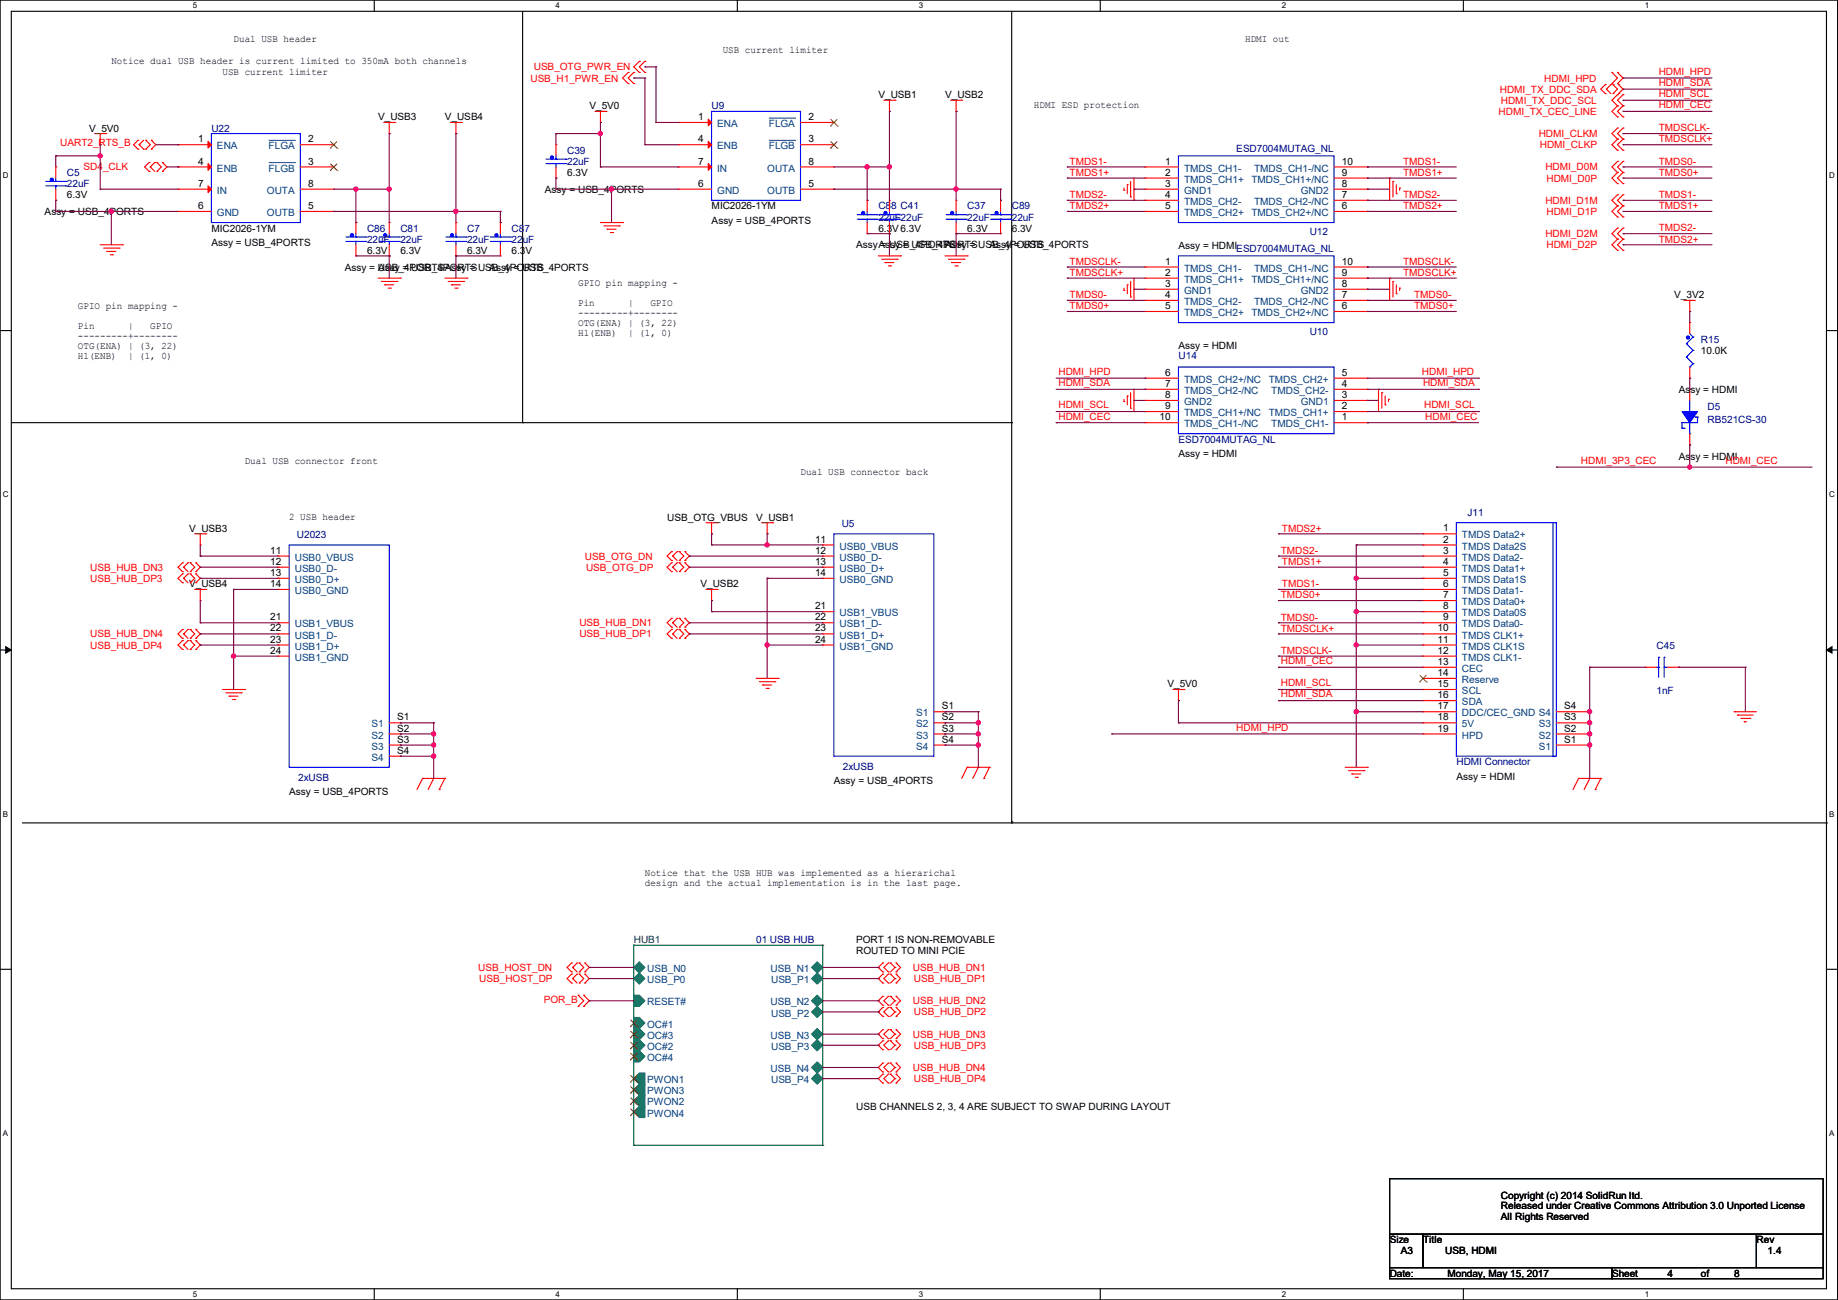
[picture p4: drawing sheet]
<svg xmlns="http://www.w3.org/2000/svg" width="420mm" height="297mm" viewBox="0 0 420 297" stroke-linecap="round" stroke-linejoin="round" font-family="sans-serif">
<defs><g id="words">
<g font-size="2.3">
<text x="53.4" y="9.5">Dual USB header</text>
<text x="284.5" y="9.5">HDMI out</text>
<text x="25.4" y="14.6">Notice dual USB header is current limited to 350mA both channels</text>
<text x="50.8" y="17.1">USB current limiter</text>
<text x="165.1" y="12.1">USB current limiter</text>
<text x="200.7" y="22.4">V_USB1</text>
<text x="216" y="22.4">V_USB2</text>
<text x="86.4" y="27.5">V_USB3</text>
<text x="101.6" y="27.5">V_USB4</text>
<text x="134.7" y="25">V_5V0</text>
<text x="159.6" y="27.4">1</text>
<text x="184.7" y="27.4">2</text>
<text x="236.3" y="24.8">HDMI ESD protection</text>
<text x="20.4" y="30.1">V_5V0</text>
<text x="45.3" y="32.5">1</text>
<text x="70.4" y="32.5">2</text>
<text x="159.6" y="32.5">4</text>
<text x="184.7" y="32.5">3</text>
<text x="45.3" y="37.6">4</text>
<text x="70.4" y="37.6">3</text>
<text x="129.6" y="40.2">6.3V</text>
<text x="159.6" y="37.6">7</text>
<text x="184.7" y="37.6">8</text>
<text x="266.3" y="37.6">1</text>
<text x="266.3" y="40.1">2</text>
<text x="306.6" y="40.1">9</text>
<text x="306.6" y="37.6">10</text>
<text x="15.3" y="45.3">6.3V</text>
<text x="45.3" y="47.8">6</text>
<text x="45.3" y="42.7">7</text>
<text x="70.4" y="47.8">5</text>
<text x="70.4" y="42.7">8</text>
<text x="124.5" y="44">Assy = USB_4PORTS</text>
<text x="159.6" y="42.7">6</text>
<text x="162.6" y="47.8">MIC2026-1YM</text>
<text x="184.7" y="42.7">5</text>
<text x="266.3" y="42.7">3</text>
<text x="266.3" y="45.2">4</text>
<text x="266.3" y="47.8">5</text>
<text x="306.6" y="47.8">6</text>
<text x="306.6" y="45.2">7</text>
<text x="306.6" y="42.7">8</text>
<text x="10.2" y="49.1">Assy = USB_4PORTS</text>
<text x="48.3" y="52.9">MIC2026-1YM</text>
<text x="162.6" y="51.1">Assy = USB_4PORTS</text>
<text x="200.7" y="52.9">6.3V6.3V</text>
<text x="221" y="52.9">6.3V</text>
<text x="231.2" y="52.9">6.3V</text>
<text x="48.3" y="56.2">Assy = USB_4PORTS</text>
<text x="83.9" y="58">6.3V</text>
<text x="91.5" y="58">6.3V</text>
<text x="106.7" y="58">6.3V</text>
<text x="116.9" y="58">6.3V</text>
<text x="195.6" y="56.7">Assy = USB_4PORTS</text>
<text x="200.7" y="56.7">Assy = USB_4PORTS</text>
<text x="216" y="56.7">Assy = USB_4PORTS</text>
<text x="226.1" y="56.7">Assy = USB_4PORTS</text>
<text x="269.3" y="57">Assy = HDMIESD7004MUTAG_NL</text>
<text x="78.8" y="61.8">Assy = USB_4PORTSAssy = USB_4PORTS</text>
<text x="86.4" y="61.8">Assy = USB_4PORTS</text>
<text x="111.8" y="61.8">Assy = USB_4PORTS</text>
<text x="132.1" y="65.4">GPIO pin mapping -</text>
<text x="266.3" y="60.5">1</text>
<text x="266.3" y="63">2</text>
<text x="266.3" y="65.5">3</text>
<text x="306.6" y="65.5">8</text>
<text x="306.6" y="63">9</text>
<text x="306.6" y="60.5">10</text>
<text x="17.8" y="70.5">GPIO pin mapping -</text>
<text x="132.1" y="70">Pin</text>
<text x="143.5" y="70">|</text>
<text x="148.6" y="70">GPIO</text>
<text x="266.3" y="68.1">4</text>
<text x="266.3" y="70.6">5</text>
<text x="306.6" y="70.6">6</text>
<text x="306.6" y="68.1">7</text>
<text x="382.6" y="68.2">V_3V2</text>
<text x="17.8" y="75.1">Pin</text>
<text x="17.8" y="77.3">---------+--------</text>
<text x="29.2" y="75.1">|</text>
<text x="34.3" y="75.1">GPIO</text>
<text x="132.1" y="72.3">---------+--------</text>
<text x="132.1" y="74.5">OTG(ENA) | (3, 22)</text>
<text x="132.1" y="76.8">H1(ENB)</text>
<text x="143.5" y="76.8">| (1, 0)</text>
<text x="17.8" y="79.6">OTG(ENA) | (3, 22)</text>
<text x="17.8" y="81.9">H1(ENB)</text>
<text x="29.2" y="81.9">| (1, 0)</text>
<text x="269.3" y="79.8">Assy = HDMI</text>
<text x="388.7" y="80.9">10.0K</text>
<text x="266.3" y="85.9">6</text>
<text x="266.3" y="88.4">7</text>
<text x="306.6" y="88.4">4</text>
<text x="306.6" y="85.9">5</text>
<text x="383.6" y="89.7">Assy = HDMI</text>
<text x="266.3" y="90.9">8</text>
<text x="266.3" y="93.5">9</text>
<text x="306.6" y="93.5">2</text>
<text x="306.6" y="90.9">3</text>
<text x="265" y="96">10</text>
<text x="306.6" y="96">1</text>
<text x="55.9" y="106">Dual USB connector front</text>
<text x="269.3" y="104.5">Assy = HDMI</text>
<text x="383.6" y="105">Assy = HDMI</text>
<text x="182.9" y="108.6">Dual USB connector back</text>
<text x="66.1" y="118.7">2 USB header</text>
<text x="152.5" y="119">USB_OTG_VBUS</text>
<text x="172.8" y="119">V_USB1</text>
<text x="43.2" y="121.5">V_USB3</text>
<text x="186.2" y="124">11</text>
<text x="329.8" y="121.4">1</text>
<text x="329.8" y="124">2</text>
<text x="61.8" y="126.5">11</text>
<text x="61.8" y="129">12</text>
<text x="61.8" y="131.6">13</text>
<text x="186.2" y="126.5">12</text>
<text x="186.2" y="129">13</text>
<text x="186.2" y="131.6">14</text>
<text x="329.8" y="126.5">3</text>
<text x="329.8" y="129">4</text>
<text x="329.8" y="131.6">5</text>
<text x="43.2" y="134.2">V_USB4</text>
<text x="61.8" y="134.1">14</text>
<text x="160.1" y="134.2">V_USB2</text>
<text x="329.8" y="134.1">6</text>
<text x="329.8" y="136.7">7</text>
<text x="61.8" y="141.7">21</text>
<text x="186.2" y="139.2">21</text>
<text x="186.2" y="141.7">22</text>
<text x="329.8" y="141.7">9</text>
<text x="329.8" y="139.2">8</text>
<text x="61.8" y="144.3">22</text>
<text x="61.8" y="146.8">23</text>
<text x="61.8" y="149.4">24</text>
<text x="186.2" y="144.3">23</text>
<text x="186.2" y="146.8">24</text>
<text x="328.5" y="149.4">12</text>
<text x="328.5" y="146.8">11</text>
<text x="328.5" y="144.3">10</text>
<text x="328.5" y="154.4">14</text>
<text x="328.5" y="151.9">13</text>
<text x="266.8" y="157.1">V_5V0</text>
<text x="328.5" y="159.5">16</text>
<text x="328.5" y="157">15</text>
<text x="90.7" y="164.6">S1</text>
<text x="90.7" y="167.1">S2</text>
<text x="215.2" y="162.1">S1</text>
<text x="215.2" y="164.6">S2</text>
<text x="215.2" y="167.1">S3</text>
<text x="328.5" y="167.1">19</text>
<text x="328.5" y="164.6">18</text>
<text x="328.5" y="162.1">17</text>
<text x="357.4" y="167.1">S2</text>
<text x="357.4" y="164.6">S3</text>
<text x="357.4" y="162.1">S4</text>
<text x="90.7" y="169.7">S3</text>
<text x="90.7" y="172.2">S4</text>
<text x="215.2" y="169.7">S4</text>
<text x="357.4" y="169.7">S1</text>
<text x="190.6" y="179.2">Assy = USB_4PORTS</text>
<text x="332.8" y="178.1">Assy = HDMI</text>
<text x="66.1" y="181.7">Assy = USB_4PORTS</text>
<text x="147.4" y="200">Notice that the USB HUB was implemented as a hierarichal</text>
<text x="147.4" y="202.3">design and the actual implementation is in the last page.</text>
<text x="195.6" y="215.5">PORT 1 IS NON-REMOVABLE</text>
<text x="195.6" y="217.8">ROUTED TO MINI PCIE</text>
<text x="195.6" y="253.6">USB CHANNELS 2, 3, 4 ARE SUBJECT TO SWAP DURING LAYOUT</text>
<text x="343" y="273.9">Copyright (c) 2014 SolidRun ltd.</text>
<text x="343" y="276.3">Released under Creative Commons Attribution 3.0 Unported License</text>
<text x="343" y="278.6">All Rights Reserved</text>
<text x="317.6" y="284.1">Size</text>
<text x="320.1" y="286.6">A3</text>
<text x="325.2" y="284.1">Title</text>
<text x="330.3" y="286.6">USB, HDMI</text>
<text x="401.4" y="284.1">Rev</text>
<text x="403.9" y="286.6">1.4</text>
<text x="317.6" y="291.7">Date:</text>
<text x="330.8" y="291.7">Monday, May 15, 2017</text>
<text x="368.4" y="291.7">Sheet</text>
<text x="381.1" y="291.7">4</text>
<text x="388.7" y="291.7">of</text>
<text x="396.3" y="291.7">8</text>
</g>
<g font-size="2.3" fill="#f00">
<text x="122" y="16.1">USB_OTG_PWR_EN</text>
<text x="379" y="17.1">HDMI_HPD</text>
<text x="121.2" y="18.6">USB_H1_PWR_EN</text>
<text x="342.7" y="21.2">HDMI_TX_DDC_SDA</text>
<text x="343" y="23.7">HDMI_TX_DDC_SCL</text>
<text x="352.9" y="18.6">HDMI_HPD</text>
<text x="379" y="19.6">HDMI_SDA</text>
<text x="379" y="22.2">HDMI_SCL</text>
<text x="342.5" y="26.2">HDMI_TX_CEC_LINE</text>
<text x="379" y="24.7">HDMI_CEC</text>
<text x="13.8" y="33.4">UART2_RTS_B</text>
<text x="351.6" y="31.3">HDMI_CLKM</text>
<text x="351.9" y="33.9">HDMI_CLKP</text>
<text x="379" y="30">TMDSCLK-</text>
<text x="379" y="32.6">TMDSCLK+</text>
<text x="19.1" y="38.9">SD4_CLK</text>
<text x="244.4" y="37.6">TMDS1-</text>
<text x="244.4" y="40.2">TMDS1+</text>
<text x="320.6" y="37.6">TMDS1-</text>
<text x="320.6" y="40.2">TMDS1+</text>
<text x="353.1" y="38.9">HDMI_D0M</text>
<text x="353.4" y="41.5">HDMI_D0P</text>
<text x="379" y="37.6">TMDS0-</text>
<text x="379" y="40.2">TMDS0+</text>
<text x="244.4" y="45.3">TMDS2-</text>
<text x="244.4" y="47.8">TMDS2+</text>
<text x="320.6" y="45.3">TMDS2-</text>
<text x="320.6" y="47.8">TMDS2+</text>
<text x="353.1" y="46.6">HDMI_D1M</text>
<text x="379" y="45.3">TMDS1-</text>
<text x="379" y="47.8">TMDS1+</text>
<text x="353.4" y="49.1">HDMI_D1P</text>
<text x="379" y="52.9">TMDS2-</text>
<text x="353.1" y="54.2">HDMI_D2M</text>
<text x="353.4" y="56.7">HDMI_D2P</text>
<text x="379" y="55.4">TMDS2+</text>
<text x="244.4" y="60.5">TMDSCLK-</text>
<text x="244.4" y="63">TMDSCLK+</text>
<text x="320.6" y="60.5">TMDSCLK-</text>
<text x="320.6" y="63">TMDSCLK+</text>
<text x="244.4" y="68.1">TMDS0-</text>
<text x="244.4" y="70.7">TMDS0+</text>
<text x="323.2" y="70.7">TMDS0+</text>
<text x="323.2" y="68.1">TMDS0-</text>
<text x="241.9" y="88.2">HDMI_SDA</text>
<text x="241.9" y="85.7">HDMI_HPD</text>
<text x="324.9" y="85.7">HDMI_HPD</text>
<text x="325.2" y="88.2">HDMI_SDA</text>
<text x="241.9" y="95.8">HDMI_CEC</text>
<text x="241.9" y="93.3">HDMI_SCL</text>
<text x="325.4" y="93.3">HDMI_SCL</text>
<text x="325.7" y="95.8">HDMI_CEC</text>
<text x="361.3" y="106">HDMI_3P3_CEC</text>
<text x="394.3" y="106">HDMI_CEC</text>
<text x="292.9" y="121.5">TMDS2+</text>
<text x="20.6" y="130.4">USB_HUB_DN3</text>
<text x="133.7" y="127.8">USB_OTG_DN</text>
<text x="133.9" y="130.4">USB_OTG_DP</text>
<text x="292.7" y="126.5">TMDS2-</text>
<text x="292.9" y="129.1">TMDS1+</text>
<text x="20.6" y="132.9">USB_HUB_DP3</text>
<text x="292.7" y="136.7">TMDS0+</text>
<text x="292.9" y="134.2">TMDS1-</text>
<text x="132.4" y="143.1">USB_HUB_DN1</text>
<text x="292.7" y="141.8">TMDS0-</text>
<text x="20.6" y="145.6">USB_HUB_DN4</text>
<text x="20.6" y="148.2">USB_HUB_DP4</text>
<text x="132.4" y="145.6">USB_HUB_DP1</text>
<text x="292.7" y="144.3">TMDSCLK+</text>
<text x="292.7" y="149.4">TMDSCLK-</text>
<text x="292.7" y="151.7">HDMI_CEC</text>
<text x="292.7" y="156.8">HDMI_SCL</text>
<text x="292.7" y="159.3">HDMI_SDA</text>
<text x="282.5" y="167">HDMI_HPD</text>
<text x="109.3" y="221.8">USB_HOST_DN</text>
<text x="208.6" y="221.8">USB_HUB_DN1</text>
<text x="109.5" y="224.4">USB_HOST_DP</text>
<text x="208.8" y="224.4">USB_HUB_DP1</text>
<text x="124.3" y="229.2">POR_B</text>
<text x="208.6" y="229.4">USB_HUB_DN2</text>
<text x="208.8" y="232">USB_HUB_DP2</text>
<text x="208.6" y="237.1">USB_HUB_DN3</text>
<text x="208.8" y="239.6">USB_HUB_DP3</text>
<text x="208.6" y="244.7">USB_HUB_DN4</text>
<text x="208.8" y="247.2">USB_HUB_DP4</text>
</g>
<g font-size="2.3" fill="#000080">
<text x="162.6" y="25">U9</text>
<text x="48.3" y="30.1">U22</text>
<text x="129.6" y="35.1">C39</text>
<text x="282.5" y="34.6">ESD7004MUTAG_NL</text>
<text x="15.3" y="40.2">C5</text>
<text x="129.6" y="37.7">22uF</text>
<text x="15.3" y="42.8">22uF</text>
<text x="200.7" y="47.8">C88 C41</text>
<text x="221" y="47.8">C37</text>
<text x="231.2" y="47.8">C89</text>
<text x="83.9" y="52.9">C86</text>
<text x="91.5" y="52.9">C81</text>
<text x="106.7" y="52.9">C7</text>
<text x="116.9" y="52.9">C87</text>
<text x="200.7" y="50.4">22uF22uF</text>
<text x="221" y="50.4">22uF</text>
<text x="231.2" y="50.4">22uF</text>
<text x="299.3" y="53.7">U12</text>
<text x="83.9" y="55.5">22uF</text>
<text x="91.5" y="55.5">22uF</text>
<text x="106.7" y="55.5">22uF</text>
<text x="116.9" y="55.5">22uF</text>
<text x="299.3" y="76.5">U10</text>
<text x="269.3" y="82.1">U14</text>
<text x="388.7" y="78.3">R15</text>
<text x="390.2" y="93.6">D5</text>
<text x="269.3" y="101.2">ESD7004MUTAG_NL</text>
<text x="390.2" y="96.6">RB521CS-30</text>
<text x="335.3" y="117.9">J11</text>
<text x="67.9" y="123">U2023</text>
<text x="192.3" y="120.5">U5</text>
<text x="378.5" y="148.2">C45</text>
<text x="378.5" y="158.6">1nF</text>
<text x="68.1" y="178.4">2xUSB</text>
<text x="192.6" y="175.9">2xUSB</text>
<text x="332.8" y="174.8">HDMI Connector</text>
<text x="172.8" y="215.5">01 USB HUB</text>
</g>
<g font-size="2.3" fill="#004080">
<text x="163.9" y="29">ENA</text>
<text x="175.7" y="29">FLGA</text>
<text x="49.6" y="34.1">ENA</text>
<text x="61.4" y="34.1">FLGA</text>
<text x="163.9" y="34.1">ENB</text>
<text x="175.7" y="34.1">FLGB</text>
<text x="49.6" y="39.2">ENB</text>
<text x="61.4" y="39.2">FLGB</text>
<text x="163.9" y="39.2">IN</text>
<text x="175.3" y="39.2">OUTA</text>
<text x="270.6" y="39.2">TMDS_CH1-</text>
<text x="270.6" y="41.7">TMDS_CH1+</text>
<text x="286" y="41.7">TMDS_CH1+/NC</text>
<text x="286.6" y="39.2">TMDS_CH1-/NC</text>
<text x="49.6" y="44.3">IN</text>
<text x="61" y="44.3">OUTA</text>
<text x="163.9" y="44.3">GND</text>
<text x="175.3" y="44.3">OUTB</text>
<text x="270.6" y="44.3">GND1</text>
<text x="270.6" y="46.8">TMDS_CH2-</text>
<text x="286.6" y="46.8">TMDS_CH2-/NC</text>
<text x="297.2" y="44.3">GND2</text>
<text x="49.6" y="49.4">GND</text>
<text x="61" y="49.4">OUTB</text>
<text x="270.6" y="49.4">TMDS_CH2+</text>
<text x="286" y="49.4">TMDS_CH2+/NC</text>
<text x="270.6" y="62.1">TMDS_CH1-</text>
<text x="270.6" y="64.6">TMDS_CH1+</text>
<text x="286" y="64.6">TMDS_CH1+/NC</text>
<text x="286.6" y="62.1">TMDS_CH1-/NC</text>
<text x="270.6" y="67.1">GND1</text>
<text x="270.6" y="69.7">TMDS_CH2-</text>
<text x="286.6" y="69.7">TMDS_CH2-/NC</text>
<text x="297.2" y="67.1">GND2</text>
<text x="270.6" y="72.2">TMDS_CH2+</text>
<text x="286" y="72.2">TMDS_CH2+/NC</text>
<text x="270.6" y="87.5">TMDS_CH2+/NC</text>
<text x="289.9" y="87.5">TMDS_CH2+</text>
<text x="270.6" y="90">TMDS_CH2-/NC</text>
<text x="270.6" y="92.5">GND2</text>
<text x="270.6" y="95.1">TMDS_CH1+/NC</text>
<text x="289.9" y="95.1">TMDS_CH1+</text>
<text x="290.5" y="90">TMDS_CH2-</text>
<text x="297.2" y="92.5">GND1</text>
<text x="270.6" y="97.6">TMDS_CH1-/NC</text>
<text x="290.5" y="97.6">TMDS_CH1-</text>
<text x="191.8" y="125.6">USB0_VBUS</text>
<text x="334.1" y="123">TMDS Data2+</text>
<text x="334.1" y="125.6">TMDS Data2S</text>
<text x="67.4" y="128.1">USB0_VBUS</text>
<text x="67.4" y="130.6">USB0_D-</text>
<text x="191.8" y="128.1">USB0_D-</text>
<text x="191.8" y="130.6">USB0_D+</text>
<text x="334.1" y="128.1">TMDS Data2-</text>
<text x="334.1" y="130.6">TMDS Data1+</text>
<text x="67.4" y="133.2">USB0_D+</text>
<text x="67.4" y="135.7">USB0_GND</text>
<text x="191.8" y="133.2">USB0_GND</text>
<text x="334.1" y="133.2">TMDS Data1S</text>
<text x="334.1" y="135.7">TMDS Data1-</text>
<text x="67.4" y="143.3">USB1_VBUS</text>
<text x="191.8" y="140.8">USB1_VBUS</text>
<text x="191.8" y="143.3">USB1_D-</text>
<text x="334.1" y="138.3">TMDS Data0+</text>
<text x="334.1" y="143.3">TMDS Data0-</text>
<text x="334.1" y="140.8">TMDS Data0S</text>
<text x="67.4" y="145.9">USB1_D-</text>
<text x="67.4" y="148.4">USB1_D+</text>
<text x="191.8" y="145.9">USB1_D+</text>
<text x="191.8" y="148.4">USB1_GND</text>
<text x="334.1" y="148.4">TMDS CLK1S</text>
<text x="334.1" y="145.9">TMDS CLK1+</text>
<text x="67.4" y="151">USB1_GND</text>
<text x="334.1" y="153.5">CEC</text>
<text x="334.1" y="151">TMDS CLK1-</text>
<text x="334.1" y="161.1">SDA</text>
<text x="334.1" y="158.6">SCL</text>
<text x="334.1" y="156">Reserve</text>
<text x="84.9" y="166.2">S1</text>
<text x="209.4" y="163.7">S1</text>
<text x="209.4" y="166.2">S2</text>
<text x="334.1" y="166.2">5V</text>
<text x="334.1" y="163.7">DDC/CEC_GND S4</text>
<text x="351.6" y="166.2">S3</text>
<text x="84.9" y="168.7">S2</text>
<text x="84.9" y="171.3">S3</text>
<text x="84.9" y="173.8">S4</text>
<text x="209.4" y="168.7">S3</text>
<text x="209.4" y="171.3">S4</text>
<text x="334.1" y="168.7">HPD</text>
<text x="351.6" y="168.7">S2</text>
<text x="351.6" y="171.3">S1</text>
<text x="147.9" y="222.1">USB_N0</text>
<text x="147.9" y="224.6">USB_P0</text>
<text x="176.1" y="222.1">USB_N1</text>
<text x="176.2" y="224.6">USB_P1</text>
<text x="147.9" y="229.7">RESET#</text>
<text x="176.1" y="229.7">USB_N2</text>
<text x="176.2" y="232.2">USB_P2</text>
<text x="147.9" y="234.8">OC#1</text>
<text x="147.9" y="237.3">OC#3</text>
<text x="147.9" y="239.9">OC#2</text>
<text x="176.1" y="237.3">USB_N3</text>
<text x="176.2" y="239.9">USB_P3</text>
<text x="147.9" y="242.4">OC#4</text>
<text x="176.1" y="244.9">USB_N4</text>
<text x="147.9" y="250">PWON3</text>
<text x="147.9" y="247.5">PWON1</text>
<text x="176.2" y="247.5">USB_P4</text>
<text x="147.9" y="255.1">PWON4</text>
<text x="147.9" y="252.6">PWON2</text>
</g>
<text font-size="2.3" fill="#004040" x="144.8" y="215.5">HUB1</text>
<g font-size="1.8">
<text x="44" y="1.9">5</text>
<text x="127" y="1.9">4</text>
<text x="209.9" y="1.9">3</text>
<text x="292.9" y="1.9">2</text>
<text x="375.8" y="1.9">1</text>
<text x=".7" y="40.6">D</text>
<text x="418" y="40.6">D</text>
<text x=".7" y="113.6">C</text>
<text x="418" y="113.6">C</text>
<text x=".7" y="186.6">B</text>
<text x="418" y="186.6">B</text>
<text x=".7" y="259.5">A</text>
<text x="418" y="259.5">A</text>
<text x="44" y="296.3">5</text>
<text x="127" y="296.3">4</text>
<text x="209.9" y="296.3">3</text>
<text x="292.9" y="296.3">2</text>
<text x="375.8" y="296.3">1</text>
</g>
</g></defs>
<path d="M0 0h419.9v297h-419.9zM2.6 2.6h414.8v291.8h-414.8z" fill="none" stroke="#000" stroke-width=".25"/>
<g fill="#fff">
<path d="M44 .3h1v2h-1z"/>
<path d="M44 294.7h1v2h-1z"/>
</g>
<path d="M85.5 0v2.6M85.5 294.4v2.6" fill="none" stroke="#000" stroke-width=".25"/>
<g fill="#fff">
<path d="M127 .3h.9v2h-.9z"/>
<path d="M127 294.7h.9v2h-.9z"/>
</g>
<path d="M168.5 0v2.6M168.5 294.4v2.6" fill="none" stroke="#000" stroke-width=".25"/>
<g fill="#fff">
<path d="M209.9 .3h1v2h-1z"/>
<path d="M209.9 294.7h1v2h-1z"/>
</g>
<path d="M251.4 0v2.6M251.4 294.4v2.6" fill="none" stroke="#000" stroke-width=".25"/>
<g fill="#fff">
<path d="M292.9 .3h.9v2h-.9z"/>
<path d="M292.9 294.7h.9v2h-.9z"/>
</g>
<path d="M334.4 0v2.6M334.4 294.4v2.6" fill="none" stroke="#000" stroke-width=".25"/>
<g fill="#fff">
<path d="M375.8 .3h1v2h-1z"/>
<path d="M375.8 294.7h1v2h-1z"/>
<path d="M.7 39h1.2v2h-1.2z"/>
<path d="M418 39h1.3v2h-1.3z"/>
<path d="M.7 112h1.2v2h-1.2z"/>
<path d="M418 112h1.3v2h-1.3z"/>
</g>
<path d="M0 75.5h2.6M417.4 75.5h2.5" fill="none" stroke="#000" stroke-width=".25"/>
<g fill="#fff">
<path d="M.7 185h1.2v1.9h-1.2z"/>
<path d="M418 185h1.2v1.9h-1.2z"/>
</g>
<path d="M0 148.5h2.6M417.4 148.5h2.5" fill="none" stroke="#000" stroke-width=".25"/>
<path d="M1.3 147.7l1.3 .8-1.3 .7zM417.4 148.5l1.2-.8v1.5z" fill="#000" stroke="#000" stroke-width=".23"/>
<g fill="#fff">
<path d="M.7 257.9h1.2v2h-1.2z"/>
<path d="M418 257.9h1.2v2h-1.2z"/>
</g>
<g fill="none" stroke="#000" stroke-width=".25">
<path d="M119.4 2.6v94M231.2 2.6v185.1M2.6 96.6h228.6M119.4 96.6h.1M231.2 96.6h.1M5.1 188h412.3M231.2 187.7h.1M231.2 188h.1M417.4 188h.1M0 221.4h2.6M417.4 221.4h2.5M317.5 269.3h99.1v12.7h-99.1z"/>
<path d="M317.5 282h7.7v7.6h-7.7zM317.5 289.6h50.8v2.5h-50.8zM325.2 282h76.2v7.6h-76.2zM368.3 289.6h48.3v2.5h-48.3zM401.4 282h15.2v7.6h-15.2z"/>
</g>
<g fill="none" stroke="#f00" stroke-width=".25">
<path d="M143.6 16.6h.1M143.6 19.1h.1M143.6 16.6l-1.3 1.2 1.3 1.3M144.8 16.6h.1M144.8 19.1h.1M144.8 16.6l-1.2 1.2 1.2 1.3M146.1 14h.1M146.1 16.6h.1M146.1 14l-1.3 1.3 1.3 1.3M147.4 14h.1M147.4 16.6h.1M147.4 14l-1.3 1.3 1.3 1.3"/>
<path d="M366.8 19.3h.1M366.8 19.3l-1 1.1 1 1M368.1 19.3h.1M368.1 19.3l-1 1.1M368.3 19.1h.1M368.3 16.6h.1M368.3 16.6l1.3 1.2-1.3 1.3M368.6 19.3h.1M368.6 19.3l1 1.1-1 1M369.6 16.6h.1M369.6 19.1h.1M369.6 16.6l1.3 1.2-1.3 1.3"/>
<path d="M369.9 19.3h.1M369.9 19.3l1 1.1-1 1M12.7 38.1h.1M12.7 38.1v2.6M21.6 30.5h2.6M22.9 33.1h.1M22.9 30.5v2.6M24.2 30.5h.1M31.5 32h.1M31.5 34.1h.1M31.5 32l-1 1.1 1 1M31.8 33.1h.1"/>
<path d="M31.8 33.1l1 1M32.8 34.1h.1M32.8 32l-1 1.1M33.3 34.1h.1M33.3 32h.1M33.3 32l1 1.1-1 1M34.1 39.2h.1M34.1 37.1h.1M34.1 37.1l-1 1 1 1.1M34.3 38.1h.1M34.3 38.1l1 1.1M34.6 34.1h.1"/>
<path d="M34.6 32h.1M34.6 32l1 1.1-1 1M35.3 37.1h.1M35.3 37.1l-1 1M35.9 37.1h.1M35.9 39.2h.1M35.9 37.1l1 1-1 1.1M37.1 37.1h.1M37.1 39.2h.1M37.1 37.1l1 1-1 1.1M40.7 33.1h.1M40.7 38.1h.1"/>
<path d="M40.7 33.1h7.6M40.7 38.1h7.6M68.6 33.1h7.6M68.6 38.1h7.6M76.2 33.1h.1M76.2 38.1h.1M87.7 28h2.5M88.9 30.5h.1M88.9 28v2.5M90.2 28h.1M102.9 28h2.6M104.2 30.5h.1"/>
<path d="M104.2 28v2.5M105.5 28h.1M127 33.1h.1M127 33.1v2.5M127 38.1v2.6M135.9 25.4h2.6M137.2 28h.1M137.2 25.4v2.6M138.5 25.4h.1M155 28h.1M155 33.1h.1M155 38.1h.1"/>
<path d="M155 28h7.6M155 33.1h7.6M155 38.1h7.6M182.9 28h7.6M182.9 33.1h7.6M182.9 38.1h7.6M190.5 28h.1M190.5 33.1h.1M190.5 38.1h.1M202 22.9h2.5M203.2 25.4h.1M203.2 22.9v2.5"/>
<path d="M204.5 22.9h.1M217.2 22.9h2.6M218.5 25.4h.1M218.5 22.9v2.5M219.8 22.9h.1M261.7 38.1h.1M261.7 38.1h7.6M304.8 38.1h7.7M312.5 38.1h.1M366.8 21.4h.1M367.1 20.4h.1M367.1 20.4l1 1"/>
<path d="M368.6 21.4h.1M369.6 36.9h.1M369.6 39.4h.1M369.6 31.8h.1M369.6 34.3h.1M369.6 29.3h.1M369.6 21.6h.1M369.6 24.2h.1M369.6 26.7h.1M369.6 36.9l-1.3 1.2 1.3 1.3M369.6 31.8l-1.3 1.3 1.3 1.2M369.6 29.3l-1.3 1.2 1.3 1.3"/>
<path d="M369.6 39.4l-1.3 1.3 1.3 1.3M369.6 21.6l-1.3 1.3 1.3 1.3M369.6 24.2l-1.3 1.2 1.3 1.3M369.9 21.4h.1M370.9 36.9h.1M370.9 39.4h.1M370.9 31.8h.1M370.9 34.3h.1M370.9 29.3h.1M370.9 21.6h.1M370.9 24.2h.1M370.9 26.7h.1"/>
<path d="M370.9 36.9l-1.3 1.2 1.3 1.3M370.9 31.8l-1.3 1.3 1.3 1.2M370.9 29.3l-1.3 1.2 1.3 1.3M370.9 39.4l-1.3 1.3 1.3 1.3M370.9 21.6l-1.3 1.3 1.3 1.3M370.9 24.2l-1.3 1.2 1.3 1.3M12.7 45.8h.1M12.7 43.2v2.6M22.9 55.9h5.1M23.7 56.7h3.5M24.4 57.4h.1M24.4 57.4h2.1"/>
<path d="M25.2 58.2h.5M25.7 58.2h.1M27.2 56.7h.1M28 55.9h.1M40.7 48.3h.1M40.7 43.2h.1M40.7 48.3h7.6M40.7 43.2h7.6M68.6 48.3h7.6M68.6 43.2h7.6M76.2 48.3h.1M76.2 43.2h.1"/>
<path d="M81.3 50.8h.1M81.3 58.5h.1M81.3 50.8v2.6M81.3 55.9v2.6M88.9 50.8h.1M88.9 58.5h.1M88.9 50.8v2.6M88.9 55.9v2.6M104.2 50.8h.1M104.2 58.5h.1M104.2 50.8v2.6M104.2 55.9v2.6"/>
<path d="M114.3 50.8h.1M114.3 58.5h.1M114.3 50.8v2.6M114.3 55.9v2.6M127 40.7h.1M137.2 50.8h5.1M138 51.6h3.5M138.7 52.4h.1M138.7 52.4h2.1M139.5 53.1h.5M140 53.1h.1M141.5 51.6h.1"/>
<path d="M142.3 50.8h.1M155 43.2h.1M155 43.2h7.6M182.9 43.2h7.6M190.5 43.2h.1M198.2 45.8h.1M198.2 53.4h.1M198.2 45.8v2.5M198.2 50.8v2.6M200.7 58.5h5.1M201.5 59.2h3.5M202.2 60h.1"/>
<path d="M202.2 60h2.1M203.2 45.8h.1M203.2 53.4h.1M203.2 45.8v2.5M203.2 50.8v2.6M205 59.2h.1M205.8 58.5h.1M215.9 58.5h5.1M216.7 59.2h3.6M217.5 60h.1M217.5 60h2M218.5 45.8h.1"/>
<path d="M218.5 53.4h.1M218.5 45.8v2.5M218.5 50.8v2.6M220.3 59.2h.1M221 58.5h.1M228.6 45.8h.1M228.6 53.4h.1M228.6 45.8v2.5M228.6 50.8v2.6M256.8 43.5h.1M256.8 43v.5M257.6 42.2h.1"/>
<path d="M257.6 42.2v2M258.4 45h.1M258.4 41.4v3.6M259.1 45.8h.1M259.1 40.7v5.1M261.7 40.7h.1M261.7 43.2h.1M261.7 45.8h.1M261.7 48.3h.1M261.7 48.3h7.6M261.7 43.2h7.6M261.7 40.7h7.6"/>
<path d="M261.7 45.8h7.6M304.8 48.3h7.7M304.8 43.2h7.7M304.8 40.7h7.7M304.8 45.8h7.7M312.5 48.3h.1M312.5 45.8h.1M312.5 43.2h.1M312.5 40.7h.1M317.5 40.7h.1M317.5 40.7v5.1M318.3 41.4h.1"/>
<path d="M318.3 41.4v3.6M319.1 44.2h.1M319.1 42.2v2M319.8 43h.1M319.8 43v.5M369.6 47h.1M369.6 49.6h.1M369.6 44.5h.1M369.6 42h.1M369.6 54.7h.1M369.6 57.2h.1M369.6 52.1h.1"/>
<path d="M369.6 47l-1.3 1.3 1.3 1.3M369.6 44.5l-1.3 1.3 1.3 1.2M369.6 54.7l-1.3 1.2 1.3 1.3M369.6 52.1l-1.3 1.3 1.3 1.3M370.9 47h.1M370.9 49.6h.1M370.9 44.5h.1M370.9 42h.1M370.9 54.7h.1M370.9 57.2h.1M370.9 52.1h.1M370.9 47l-1.3 1.3 1.3 1.3"/>
<path d="M370.9 44.5l-1.3 1.3 1.3 1.2M370.9 54.7l-1.3 1.2 1.3 1.3M370.9 52.1l-1.3 1.3 1.3 1.3M86.4 63.5h5.1M87.2 64.3h3.5M87.9 65.1h.1M87.9 65.1h2.1M88.7 65.8h.5M89.2 65.8h.1M90.7 64.3h.1M91.5 63.5h.1M101.6 63.5h5.1"/>
<path d="M102.4 64.3h3.6M103.2 65.1h.1M103.2 65.1h2M103.9 65.8h.5M104.4 65.8h.1M106 64.3h.1M106.7 63.5h.1M203 60.7h.5M203.5 60.7h.1M218.2 60.7h.5M218.7 60.7h.1M256.8 66.3h.1"/>
<path d="M256.8 65.8v.5M257.6 65.1h.1M257.6 65.1v2M258.4 67.9h.1M258.4 64.3v3.6M259.1 68.6h.1M259.1 63.5v5.1M261.7 61h.1M261.7 63.5h.1M261.7 66.1h.1M261.7 68.6h.1M261.7 71.2h.1"/>
<path d="M261.7 68.6h7.6M261.7 63.5h7.6M261.7 61h7.6M261.7 66.1h7.6M261.7 71.2h7.6M304.8 68.6h7.7M304.8 63.5h7.7M304.8 61h7.7M304.8 66.1h7.7M304.8 71.2h7.7M312.5 71.2h.1M312.5 68.6h.1"/>
<path d="M312.5 66.1h.1M312.5 63.5h.1M312.5 61h.1M317.5 63.5h.1M317.5 63.5v5.1M318.3 64.3h.1M318.3 64.3v3.6M319.1 67.1h.1M319.1 65.1v2M319.8 65.8h.1M319.8 65.8v.5M384.9 68.6h.1"/>
<path d="M384.9 68.6h2.5M386.1 71.2h.1M386.1 73.7h.1M386.1 68.6v2.6M386.1 73.7v2.5M256.8 91.7h.1M256.8 91.2v.5M257.6 90.5h.1M257.6 90.5v2M258.4 93.3h.1M258.4 89.7v3.6M259.1 94h.1"/>
<path d="M259.1 88.9v5.1M261.7 86.4h.1M261.7 88.9h.1M261.7 91.5h.1M261.7 94h.1M261.7 96.6h.1M261.7 96.6h7.6M261.7 94h7.6M261.7 91.5h7.6M261.7 88.9h7.6M261.7 86.4h7.6M304.8 96.6h7.7"/>
<path d="M304.8 94h7.7M304.8 91.5h7.7M304.8 88.9h7.7M304.8 86.4h7.7M312.5 96.6h.1M312.5 94h.1M312.5 91.5h.1M312.5 88.9h.1M312.5 86.4h.1M315 88.9h.1M315 88.9v5.1M315.8 89.7h.1"/>
<path d="M315.8 89.7v3.6M316.5 92.5h.1M316.5 90.5v2M317.3 91.2h.1M317.3 91.2v.5M386.1 88.9h.1M386.1 86.4h.1M386.1 83.9v2.5M386.1 88.9v2.6M386.1 99.1v2.5M161.3 119.4h2.6M162.6 119.4v2.6"/>
<path d="M163.9 119.4h.1M174 119.4h2.6M175.3 119.4v2.6M176.6 119.4h.1M386.1 101.6h.1M41.7 133.1h.1M41.7 131.1h.1M41.7 130.6h.1M41.7 128.6h.1M41.7 131.1l-1 1 1 1M41.7 128.6l-1 1 1 1M42 132.1h.1"/>
<path d="M42 129.6h.1M42 129.6l1 1M42 132.1l1 1M43 131.1h.1M43 128.6h.1M43 131.1l-1 1M43 128.6l-1 1M43.5 131.1h.1M43.5 133.1h.1M43.5 128.6h.1M43.5 130.6h.1M43.5 131.1l1 1-1 1"/>
<path d="M43.5 128.6l1 1-1 1M44.5 134.7h2.5M44.5 122h2.5M44.7 131.1h.1M44.7 133.1h.1M44.7 128.6h.1M44.7 130.6h.1M44.7 131.1l1.1 1-1.1 1M44.7 128.6l1.1 1-1.1 1M45.8 124.5h.1M45.8 137.2h.1M45.8 122v2.5"/>
<path d="M45.8 134.7v2.5M47 122h.1M47 134.7h.1M63.5 127h.1M63.5 129.6h.1M63.5 132.1h.1M63.5 134.7h.1M63.5 134.7h2.6M63.5 127h2.6M63.5 129.6h2.6M63.5 132.1h2.6M153.5 128.1h.1"/>
<path d="M153.5 126h.1M153.5 130.6h.1M153.5 128.6h.1M153.5 126l-1.1 1 1.1 1.1M153.5 128.6l-1.1 1 1.1 1M153.7 127h.1M153.7 129.6h.1M153.7 127l1 1.1M153.7 129.6l1 1M154.7 126h.1M154.7 128.6h.1M154.7 128.6l-1 1"/>
<path d="M154.7 126l-1 1M155.2 126h.1M155.2 128.1h.1M155.2 128.6h.1M155.2 130.6h.1M155.2 126l1.1 1-1.1 1.1M155.2 128.6l1.1 1-1.1 1M156.5 126h.1M156.5 128.1h.1M156.5 128.6h.1M156.5 130.6h.1M156.5 126l1 1-1 1.1"/>
<path d="M156.5 128.6l1 1-1 1M161.3 134.7h2.6M162.6 122h.1M162.6 137.2h.1M162.6 134.7v2.5M163.9 134.7h.1M175.3 122h.1M188 124.5h.1M188 139.7h.1M188 127h.1M188 129.6h.1M188 132.1h.1"/>
<path d="M188 124.5h2.5M188 139.7h2.5M188 127h2.5M188 129.6h2.5M188 132.1h2.5M325.2 122h.1M325.2 124.5h.1M325.2 127h.1M325.2 129.6h.1M325.2 132.1h.1M325.2 134.7h.1M325.2 137.2h.1"/>
<path d="M325.2 139.7h.1M325.2 134.7h7.6M325.2 122h7.6M325.2 124.5h7.6M325.2 139.7h7.6M325.2 127h7.6M325.2 129.6h7.6M325.2 132.1h7.6M325.2 137.2h7.6M41.7 145.8h.1M41.7 143.8h.1M41.7 148.4h.1"/>
<path d="M41.7 146.3h.1M41.7 143.8l-1 1 1 1M41.7 146.3l-1 1.1 1 1M42 144.8h.1M42 147.4h.1M42 144.8l1 1M42 147.4l1 1M43 143.8h.1M43 146.3h.1M43 146.3l-1 1.1M43 143.8l-1 1M43.5 143.8h.1"/>
<path d="M43.5 145.8h.1M43.5 146.3h.1M43.5 148.4h.1M43.5 143.8l1 1-1 1M43.5 146.3l1 1.1-1 1M44.7 143.8h.1M44.7 145.8h.1M44.7 146.3h.1M44.7 148.4h.1M44.7 143.8l1.1 1-1.1 1M44.7 146.3l1.1 1.1-1.1 1M50.8 157.5h5.1"/>
<path d="M51.6 158.3h3.6M52.4 159h.1M52.4 159h2M53.1 159.8h.5M53.6 159.8h.1M55.2 158.3h.1M55.9 157.5h.1M63.5 142.3h.1M63.5 144.8h.1M63.5 147.4h.1M63.5 149.9h.1M63.5 142.3h2.6"/>
<path d="M63.5 144.8h2.6M63.5 147.4h2.6M63.5 149.9h2.6M153.5 145.8h.1M153.5 143.8h.1M153.5 143.3h.1M153.5 141.3h.1M153.5 143.8l-1.1 1 1.1 1M153.5 141.3l-1.1 1 1.1 1M153.7 144.8h.1M153.7 142.3h.1M153.7 142.3l1 1"/>
<path d="M153.7 144.8l1 1M154.7 143.8h.1M154.7 141.3h.1M154.7 143.8l-1 1M154.7 141.3l-1 1M155.2 143.8h.1M155.2 145.8h.1M155.2 141.3h.1M155.2 143.3h.1M155.2 143.8l1.1 1-1.1 1M155.2 141.3l1.1 1-1.1 1M156.5 143.8h.1"/>
<path d="M156.5 145.8h.1M156.5 141.3h.1M156.5 143.3h.1M156.5 143.8l1 1-1 1M156.5 141.3l1 1-1 1M172.8 155h5M173.5 155.7h3.6M174.3 156.5h.1M174.3 156.5h2M175 157.3h.6M175.6 157.3h.1M177.1 155.7h.1"/>
<path d="M177.8 155h.1M188 142.3h.1M188 144.8h.1M188 147.4h.1M188 142.3h2.5M188 144.8h2.5M188 147.4h2.5M268 157.5h2.6M269.3 157.5v2.6M270.6 157.5h.1M325.2 157.5h.1M325.2 155h.1"/>
<path d="M325.2 152.4h.1M325.2 149.9h.1M325.2 147.4h.1M325.2 144.8h.1M325.2 142.3h.1M325.2 157.5h7.6M325.2 155h7.6M325.2 142.3h7.6M325.2 144.8h7.6M325.2 147.4h7.6M325.2 149.9h7.6M325.2 152.4h7.6"/>
<path d="M376 152.4h.1M376 152.4h2.5M381 152.4h2.6M383.6 152.4h.1M88.9 165.1h2.6M88.9 167.7h2.6M88.9 170.2h2.6M88.9 172.8h2.6M91.5 165.1h.1M91.5 167.7h.1M91.5 170.2h.1M91.5 172.8h.1"/>
<path d="M96.6 177.8h.1M96.6 177.8h5M96.6 177.8l-1.3 2.6M99.1 177.8h.1M99.1 177.8l-1.3 2.6M101.6 177.8h.1M101.6 177.8l-1.2 2.6M213.4 162.6h2.5M213.4 165.1h2.5M213.4 167.7h2.5M213.4 170.2h2.5M215.9 162.6h.1"/>
<path d="M215.9 165.1h.1M215.9 167.7h.1M215.9 170.2h.1M221 175.3h.1M221 175.3l-1.2 2.5M221 175.3h5.1M223.6 175.3h.1M223.6 175.3l-1.3 2.5M224.8 177.8h.1M226.1 175.3h.1M226.1 175.3l-1.3 2.5M269.3 160.1h.1"/>
<path d="M307.4 175.3h5.1M308.1 176.1h3.6M308.9 176.8h.1M308.9 176.8h2M309.7 177.6h.5M310.2 177.6h.1M311.7 176.1h.1M312.5 175.3h.1M325.2 167.7h.1M325.2 165.1h.1M325.2 162.6h.1M325.2 160.1h.1"/>
<path d="M325.2 162.6h7.6M325.2 165.1h7.6M325.2 167.7h7.6M325.2 160.1h7.6M355.6 162.6h7.7M355.6 165.1h7.7M355.6 167.7h7.7M355.6 170.2h7.7M360.7 177.8h.1M360.7 177.8l-1.2 2.6M360.7 177.8h5.1M363.3 177.8h.1"/>
<path d="M363.3 167.7h.1M363.3 170.2h.1M363.3 165.1h.1M363.3 162.6h.1M363.3 177.8l-1.3 2.6M365.8 177.8h.1M365.8 177.8l-1.3 2.6M396.3 162.6h.1M396.3 162.6h5.1M397 163.4h.1M397 163.4h3.6M397.8 164.1h2"/>
<path d="M398.6 164.9h.1M398.6 164.9h.5M399.8 164.1h.1M100.4 180.4h.1M364.5 180.4h.1M130.6 224.6h.1M130.6 222.5h.1M130.6 222h.1M130.6 220h.1M130.6 222.5l-1 1.1 1 1M130.6 220l-1 1 1 1M130.9 223.6h.1"/>
<path d="M130.9 221h.1M130.9 221l1 1M130.9 223.6l1 1M131.9 222.5h.1M131.9 220h.1M131.9 222.5l-1 1.1M131.9 220l-1 1M132.1 227.4h.1M132.1 229.9h.1M132.1 227.4l1.3 1.2-1.3 1.3M132.4 222.5h.1M132.4 224.6h.1"/>
<path d="M132.4 220h.1M132.4 222h.1M132.4 222.5l1 1.1-1 1M132.4 220l1 1-1 1M133.4 229.9h.1M133.4 227.4h.1M133.4 227.4l1.3 1.2-1.3 1.3M133.6 222.5h.1M133.6 224.6h.1M133.6 220h.1M133.6 222h.1M133.6 222.5l1.1 1.1-1.1 1"/>
<path d="M133.6 220l1.1 1-1.1 1M201.7 222.5h.1M201.7 224.6h.1M201.7 220h.1M201.7 222h.1M201.7 230.2h.1M201.7 232.2h.1M201.7 227.6h.1M201.7 229.7h.1M201.7 237.8h.1M201.7 239.8h.1M201.7 235.2h.1"/>
<path d="M201.7 237.3h.1M201.7 222.5l-1 1.1 1 1M201.7 227.6l-1 1 1 1.1M201.7 220l-1 1 1 1M201.7 230.2l-1 1 1 1M201.7 235.2l-1 1.1 1 1M201.7 237.8l-1 1 1 1M203 222.5h.1M203 224.6h.1M203 220h.1M203 222h.1M203 230.2h.1"/>
<path d="M203 232.2h.1M203 227.6h.1M203 229.7h.1M203 237.8h.1M203 239.8h.1M203 235.2h.1M203 237.3h.1M203 220l-1 1 1 1M203 222.5l-1 1.1 1 1M203 230.2l-1 1 1 1M203 227.6l-1 1 1 1.1M203 237.8l-1 1 1 1"/>
<path d="M203 235.2l-1 1.1 1 1M203.5 222.5h.1M203.5 220h.1M203.5 230.2h.1M203.5 227.6h.1M203.5 237.8h.1M203.5 235.2h.1M203.5 222.5l1 1.1M203.5 220l1 1M203.5 230.2l1 1M203.5 227.6l1 1M203.5 237.8l1 1"/>
<path d="M203.5 235.2l1 1.1M204.5 223.6h.1M204.5 221h.1M204.5 231.2h.1M204.5 228.6h.1M204.5 238.8h.1M204.5 236.3h.1M204.5 221l-1 1M204.5 223.6l-1 1M204.5 228.6l-1 1.1M204.5 231.2l-1 1M204.5 236.3l-1 1"/>
<path d="M204.5 238.8l-1 1M204.8 224.6h.1M204.8 222.5h.1M204.8 222h.1M204.8 220h.1M204.8 232.2h.1M204.8 230.2h.1M204.8 229.7h.1M204.8 227.6h.1M204.8 239.8h.1M204.8 237.8h.1M204.8 237.3h.1"/>
<path d="M204.8 235.2h.1M204.8 227.6l1 1-1 1.1M204.8 222.5l1 1.1-1 1M204.8 220l1 1-1 1M204.8 235.2l1 1.1-1 1M204.8 230.2l1 1-1 1M204.8 237.8l1 1-1 1M201.7 242.9h.1M201.7 244.9h.1M201.7 245.4h.1M201.7 247.4h.1M201.7 242.9l-1 1 1 1"/>
<path d="M201.7 245.4l-1 1 1 1M203 242.9h.1M203 244.9h.1M203 245.4h.1M203 247.4h.1M203 242.9l-1 1 1 1M203 245.4l-1 1 1 1M203.5 242.9h.1M203.5 245.4h.1M203.5 242.9l1 1M203.5 245.4l1 1M204.5 243.9h.1"/>
<path d="M204.5 246.4h.1M204.5 243.9l-1 1M204.5 246.4l-1 1M204.8 244.9h.1M204.8 242.9h.1M204.8 247.4h.1M204.8 245.4h.1M204.8 242.9l1 1-1 1M204.8 245.4l1 1-1 1"/>
</g>
<g fill="none" stroke="#00f" stroke-width=".25">
<path d="M48.3 30.5h20.3v20.3h-20.3zM124.8 37.4h4.5M124.8 36.4h4.5M127 37.4h.1M127 36.4h.1M127 35.6v.8M127 37.4v.7M129.3 37.4h.1M129.3 36.4h.1M162.6 25.4h20.3v20.4h-20.3zM269.3 35.6h35.5v15.2h-35.5zM10.5 42.5h4.5"/>
<path d="M10.5 41.4h4.5M12.7 42.5h.1M12.7 41.4h.1M12.7 40.7v.7M12.7 42.5v.7M15 42.5h.1M15 41.4h.1M79 55.2h4.6M79 54.1h4.6M81.3 55.2h.1M81.3 54.1h.1M81.3 53.4v.7"/>
<path d="M81.3 55.2v.7M83.6 55.2h.1M83.6 54.1h.1M86.7 55.2h4.5M86.7 54.1h4.5M88.9 55.2h.1M88.9 54.1h.1M88.9 53.4v.7M88.9 55.2v.7M91.2 55.2h.1M91.2 54.1h.1M101.9 55.2h4.6"/>
<path d="M101.9 54.1h4.6M104.2 55.2h.1M104.2 54.1h.1M104.2 53.4v.7M104.2 55.2v.7M106.5 55.2h.1M106.5 54.1h.1M112.1 55.2h4.5M112.1 54.1h4.5M114.3 55.2h.1M114.3 54.1h.1M114.3 53.4v.7"/>
<path d="M114.3 55.2v.7M116.6 55.2h.1M116.6 54.1h.1M195.9 50.1h4.5M195.9 49.1h4.5M198.2 50.1h.1M198.2 49.1h.1M198.2 48.3v.8M198.2 50.1v.7M200.4 50.1h.1M200.4 49.1h.1M201 50.1h4.5"/>
<path d="M201 49.1h4.5M203.2 50.1h.1M203.2 49.1h.1M203.2 48.3v.8M203.2 50.1v.7M205.5 50.1h.1M205.5 49.1h.1M216.2 50.1h4.6M216.2 49.1h4.6M218.5 50.1h.1M218.5 49.1h.1M218.5 48.3v.8"/>
<path d="M218.5 50.1v.7M220.8 50.1h.1M220.8 49.1h.1M226.4 50.1h4.5M226.4 49.1h4.5M228.6 50.1h.1M228.6 49.1h.1M228.6 48.3v.8M228.6 50.1v.7M230.9 50.1h.1M230.9 49.1h.1M269.3 58.5h35.5v15.2h-35.5z"/>
<path d="M385.4 78.5h.1M385.4 78.5l1.5 1.6M386.1 76.2l.8 .8M386.9 77h.1M386.9 77l-1.5 1.5M269.3 83.9h35.5v15.2h-35.5zM384.3 96.6h.1M384.3 97.8h.1M384.3 96.6v1.2M384.3 97.8h.6M384.9 97.8h.1M385.4 81.6h.1"/>
<path d="M385.4 81.6l1.5 1.5M386.1 94h.1M386.1 99.1h.1M386.1 83.9h.1M386.1 91.5v2.5M386.1 96.6v2.5M386.9 80.1h.1M386.9 83.1h.1M386.9 80.1l-1.5 1.5M386.9 83.1l-.8 .8M387.4 95.3h.1M387.4 95.3h.5"/>
<path d="M387.9 95.3h.1M387.9 95.3v1.3h-3.6M332.8 119.4h22.8v53.4h-22.8zM354.9 119.4v53.4M66.1 124.5h22.8v50.8h-22.8zM190.5 122h22.9v50.8h-22.9zM378.5 152.4h.5M379 152.4h.1M379 150.2h.1M379 150.2v4.5M380.3 150.2h.1M380.3 152.4h.1"/>
<path d="M380.3 152.4h.7M380.3 150.2v4.5M354.9 172.8h.1"/>
</g>
<g fill="#00f" stroke="#00f" stroke-width=".25">
<path d="M384.3 94h3.6l-1.8 2.6z" fill-rule="evenodd"/>
<circle cx="113.4" cy="53.7" r=".36"/>
<circle cx="197.3" cy="48.7" r=".36"/>
<circle cx="126.1" cy="36" r=".36"/>
<circle cx="227.7" cy="48.7" r=".36"/>
<circle cx="202.3" cy="48.7" r=".36"/>
<circle cx="103.3" cy="53.7" r=".36"/>
<circle cx="385.7" cy="77.1" r=".36"/>
<circle cx="11.8" cy="41" r=".36"/>
<circle cx="88" cy="53.7" r=".36"/>
<circle cx="217.6" cy="48.7" r=".36"/>
<circle cx="80.4" cy="53.7" r=".36"/>
</g>
<g fill="#f00" stroke="#f00" stroke-width=".25">
<path d="M47.5 32.3l.8 .8-.8 .7z"/>
<path d="M47.5 37.4l.8 .7-.8 .8z"/>
<path d="M47.5 42.5l.8 .7-.8 .8z"/>
<path d="M161.8 27.2l.8 .8-.8 .7z"/>
<path d="M161.8 32.3l.8 .8-.8 .7z"/>
<path d="M161.8 37.4l.8 .7-.8 .8z"/>
</g>
<g fill="none" stroke="#804000" stroke-width=".23">
<path d="M75.5 33.9h.1M75.5 39h.1M75.5 32.3l1.6 1.6M75.5 37.4l1.6 1.6M77 32.3l-1.5 1.6M77 37.4l-1.5 1.6M77.1 33.9h.1M77.1 39h.1M189.8 28.8h.1M189.8 33.9h.1M189.8 27.2l1.6 1.6M189.8 32.3l1.6 1.6"/>
<path d="M191.3 27.2l-1.5 1.6M191.3 32.3l-1.5 1.6M191.4 28.8h.1M191.4 33.9h.1M324.4 155.8h.1M324.4 154.2l1.6 1.6M325.9 154.2l-1.5 1.6M326 155.8h.1M144 234.5h.1M144 237.1h.1M144 239.6h.1M144.1 233l1.5 1.5"/>
<path d="M144.1 235.5l1.5 1.6M144.1 238.1l1.5 1.5M145.6 233l-1.6 1.5M145.6 235.5l-1.6 1.6M145.6 238.1l-1.6 1.5M145.6 234.5h.1M145.6 237.1h.1M145.6 239.6h.1M144 254.9h.1M144 252.3h.1M144 249.8h.1M144 247.2h.1"/>
<path d="M144 242.2h.1M144.1 253.3l1.5 1.6M144.1 250.8l1.5 1.5M144.1 248.2l1.5 1.6M144.1 245.7l1.5 1.5M144.1 240.6l1.5 1.6M145.6 253.3l-1.6 1.6M145.6 250.8l-1.6 1.5M145.6 248.2l-1.6 1.6M145.6 245.7l-1.6 1.5M145.6 240.6l-1.6 1.6M145.6 254.9h.1"/>
<path d="M145.6 252.3h.1M145.6 249.8h.1M145.6 247.2h.1M145.6 242.2h.1"/>
</g>
<path d="M61.4 32.1h6M61.4 37.1h6M67.4 32.1h.1M67.4 37.1h.1M175.7 32.1h6M175.7 27h6M181.7 27h.1M181.7 32.1h.1" fill="none" stroke="#004080" stroke-width=".23"/>
<g fill="#008040" stroke="#008040" stroke-width=".25">
<path d="M185.5 223.6l1.2-1.3 1.3 1.3-1.3 1.2z" fill-rule="evenodd"/>
<path d="M144.8 221l1.3-1.2 1.3 1.2-1.3 1.3z" fill-rule="evenodd"/>
<path d="M144.8 223.6l1.3-1.3 1.3 1.3-1.3 1.2z" fill-rule="evenodd"/>
<path d="M185.5 228.6l1.2-1.2 1.3 1.2-1.3 1.3z" fill-rule="evenodd"/>
<path d="M185.5 231.2l1.2-1.3 1.3 1.3-1.3 1.3z" fill-rule="evenodd"/>
<path d="M144.8 254l1.3-1.2h1.3v2.5h-1.3z" fill-rule="evenodd"/>
<path d="M144.8 232.5h1.3l1.3 1.2-1.3 1.3h-1.3z" fill-rule="evenodd"/>
<path d="M185.5 221l1.2-1.2 1.3 1.2-1.3 1.3z" fill-rule="evenodd"/>
<path d="M144.8 251.5l1.3-1.3h1.3v2.6h-1.3z" fill-rule="evenodd"/>
<path d="M185.5 238.8l1.2-1.3 1.3 1.3-1.3 1.3z" fill-rule="evenodd"/>
<path d="M144.8 249l1.3-1.3h1.3v2.5h-1.3z" fill-rule="evenodd"/>
<path d="M185.5 243.9l1.2-1.3 1.3 1.3-1.3 1.3z" fill-rule="evenodd"/>
<path d="M185.5 246.4l1.2-1.2 1.3 1.2-1.3 1.3z" fill-rule="evenodd"/>
<path d="M185.5 236.3l1.2-1.3 1.3 1.3-1.3 1.2z" fill-rule="evenodd"/>
<path d="M144.8 227.4h1.3l1.3 1.2-1.3 1.3h-1.3z" fill-rule="evenodd"/>
<path d="M144.8 246.4l1.3-1.2h1.3v2.5h-1.3z" fill-rule="evenodd"/>
<path d="M144.8 235h1.3l1.3 1.3-1.3 1.2h-1.3z" fill-rule="evenodd"/>
<path d="M144.8 237.5h1.3l1.3 1.3-1.3 1.3h-1.3z" fill-rule="evenodd"/>
<path d="M144.8 240.1h1.3l1.3 1.2-1.3 1.3h-1.3z" fill-rule="evenodd"/>
</g>
<path d="M144.8 215.9h.1M144.8 215.9h43.2M144.8 215.9v45.8M188 215.9h.1M188 215.9v45.8M144.8 261.7h.1M144.8 261.7h43.2M188 261.7h.1" fill="none" stroke="#008000" stroke-width=".25"/>
<g fill="none" stroke="#800040" stroke-width=".25">
<path d="M144.8 17.8h.1M144.8 17.8h2.6M147.4 17.8h.1M147.4 15.3h.1M147.4 17.8v15.3M147.4 15.3h2.5M149.9 15.3h.1M149.9 15.3v12.7M370.9 17.8h.1M370.9 17.8h20.3M12.7 35.6h.1M12.7 35.6v2.5"/>
<path d="M12.7 35.6h10.2M22.9 35.6h.1M22.9 33.1h.1M22.9 33.1v10.1M35.6 33.1h5.1M38.1 38.1h2.6M40.7 38.1h.1M40.7 33.1h.1M88.9 30.5h.1M88.9 30.5v20.3M104.2 30.5h.1M104.2 30.5v20.3"/>
<path d="M127 30.5h.1M127 30.5h10.2M127 30.5v2.6M137.2 38.1h.1M137.2 30.5h.1M137.2 28h.1M137.2 38.1h17.8M137.2 28v10.1M147.4 33.1h.1M147.4 33.1h7.6M149.9 28h.1M149.9 28h5.1"/>
<path d="M190.5 38.1h12.7M198.2 38.1h.1M198.2 38.1v7.7M203.2 38.1h.1M203.2 25.4h.1M203.2 25.4v20.4M218.5 25.4h.1M218.5 25.4v20.4M243.9 38.1h.1M243.9 38.1h17.8M312.5 38.1h.1M312.5 38.1h20.3"/>
<path d="M370.9 20.4h.1M370.9 22.9h.1M370.9 25.4h.1M370.9 30.5h.1M370.9 33.1h.1M370.9 38.1h.1M370.9 38.1h20.3M370.9 20.4h20.3M370.9 22.9h20.3M370.9 25.4h20.3M370.9 30.5h20.3M370.9 33.1h20.3"/>
<path d="M12.7 45.8h.1M12.7 48.3h.1M12.7 48.3h28M12.7 45.8v2.5M22.9 43.2h.1M22.9 43.2h17.8M25.4 48.3h.1M25.4 48.3v7.6M76.2 48.3h.1M76.2 43.2h12.7M76.2 48.3h38.1M81.3 43.2h.1"/>
<path d="M81.3 50.8h.1M81.3 43.2v7.6M81.3 58.5h7.6M88.9 43.2h.1M88.9 58.5h.1M88.9 58.5v5M104.2 48.3h.1M104.2 58.5h.1M104.2 58.5v5M104.2 58.5h10.1M114.3 48.3h.1M114.3 50.8h.1"/>
<path d="M114.3 48.3v2.5M127 40.7h.1M127 43.2h.1M127 43.2h28M127 40.7v2.5M139.7 43.2h.1M139.7 43.2v7.6M190.5 43.2h.1M190.5 43.2h38.1M198.2 45.8h.1M198.2 53.4h5M203.2 53.4h.1"/>
<path d="M203.2 53.4v5.1M218.5 43.2h.1M218.5 53.4h.1M218.5 53.4h10.1M218.5 53.4v5.1M228.6 43.2h.1M228.6 45.8h.1M228.6 43.2v2.6M243.9 40.7h.1M243.9 45.8h.1M243.9 48.3h.1M243.9 40.7h17.8"/>
<path d="M243.9 45.8h17.8M243.9 48.3h17.8M259.1 43.2h.1M259.1 43.2h2.6M312.5 40.7h.1M312.5 45.8h.1M312.5 43.2h.1M312.5 48.3h.1M312.5 40.7h20.3M312.5 43.2h5M312.5 45.8h20.3M312.5 48.3h20.3"/>
<path d="M370.9 40.7h.1M370.9 45.8h.1M370.9 48.3h.1M370.9 53.4h.1M370.9 55.9h.1M370.9 40.7h20.3M370.9 45.8h20.3M370.9 48.3h20.3M370.9 53.4h20.3M370.9 55.9h20.3M243.9 68.6h.1M243.9 71.2h.1"/>
<path d="M243.9 61h.1M243.9 63.5h.1M243.9 71.2h17.8M243.9 68.6h17.8M243.9 61h17.8M243.9 63.5h17.8M259.1 66.1h.1M259.1 66.1h2.6M312.5 71.2h.1M312.5 66.1h.1M312.5 68.6h.1M312.5 61h.1"/>
<path d="M312.5 63.5h.1M312.5 71.2h20.3M312.5 66.1h5M312.5 68.6h20.3M312.5 61h20.3M312.5 63.5h20.3M386.1 71.2h.1M386.1 71.2v2.5M241.3 96.6h.1M241.3 88.9h20.4M241.3 86.4h20.4M241.3 96.6h20.4"/>
<path d="M241.3 94h20.4M259.1 91.5h.1M259.1 91.5h2.6M261.7 88.9h.1M261.7 86.4h.1M261.7 94h.1M312.5 96.6h.1M312.5 91.5h.1M312.5 88.9h25.4M312.5 86.4h25.4M312.5 96.6h25.4M312.5 94h25.4"/>
<path d="M312.5 91.5h2.5M337.9 88.9h.1M337.9 86.4h.1M337.9 94h.1M386.1 86.4h.1M386.1 86.4v2.5M355.6 106.7h.1M355.6 106.7h58.5M386.1 106.7h.1M386.1 101.6h.1M386.1 101.6v5.1M45.8 129.6h.1"/>
<path d="M45.8 132.1h.1M45.8 127h.1M45.8 132.1h17.7M45.8 129.6h17.7M45.8 127h17.7M45.8 124.5v2.5M45.8 137.2v5.1M53.4 134.7h.1M53.4 134.7h10.1M53.4 134.7v22.8M157.5 129.6h.1M157.5 127h.1"/>
<path d="M157.5 129.6h30.5M157.5 127h30.5M162.6 122h.1M162.6 124.5h.1M162.6 139.7h.1M162.6 137.2h.1M162.6 139.7h25.4M162.6 124.5h25.4M162.6 122v2.5M162.6 137.2v2.5M175.3 122h.1M175.3 132.1h.1"/>
<path d="M175.3 124.5h.1M175.3 132.1h12.7M175.3 122v2.5M175.3 132.1v22.9M292.1 137.2h.1M292.1 129.6h.1M292.1 134.7h.1M292.1 122h.1M292.1 127h.1M292.1 137.2h33.1M292.1 129.6h33.1M292.1 134.7h33.1"/>
<path d="M292.1 122h33.1M292.1 127h33.1M309.9 132.1h.1M309.9 139.7h.1M309.9 124.5h.1M309.9 132.1h15.3M309.9 124.5v50.8M309.9 139.7h15.3M309.9 124.5h15.3M45.8 144.8h.1M45.8 147.4h.1M45.8 142.3h.1"/>
<path d="M45.8 144.8h17.7M45.8 147.4h17.7M45.8 142.3h17.7M53.4 149.9h.1M53.4 149.9h10.1M63.5 142.3h.1M157.5 142.3h.1M157.5 144.8h.1M157.5 144.8h30.5M157.5 142.3h30.5M175.3 147.4h.1M175.3 147.4h12.7"/>
<path d="M292.1 152.4h.1M292.1 144.8h.1M292.1 149.9h.1M292.1 142.3h.1M292.1 157.5h.1M292.1 152.4h33.1M292.1 144.8h33.1M292.1 149.9h33.1M292.1 142.3h33.1M292.1 157.5h33.1M309.9 147.4h.1M309.9 147.4h15.3"/>
<path d="M363.3 152.4h.1M363.3 152.4h12.7M363.3 152.4v25.4M383.6 152.4h.1M383.6 152.4h15.2M398.8 152.4h.1M398.8 152.4v10.2M91.5 165.1h.1M91.5 167.7h.1M91.5 170.2h.1M91.5 172.8h.1M91.5 165.1h7.6"/>
<path d="M91.5 170.2h7.6M91.5 167.7h7.6M91.5 172.8h7.6M99.1 165.1h.1M99.1 167.7h.1M99.1 170.2h.1M99.1 172.8h.1M99.1 165.1v12.7M215.9 162.6h.1M215.9 165.1h.1M215.9 170.2h.1M215.9 167.7h.1"/>
<path d="M215.9 165.1h7.7M215.9 162.6h7.7M215.9 170.2h7.7M215.9 167.7h7.7M223.6 167.7h.1M223.6 165.1h.1M223.6 162.6h.1M223.6 170.2h.1M223.6 162.6v12.7M254 167.7h.1M254 167.7h71.2M269.3 165.1h.1"/>
<path d="M269.3 160.1h.1M269.3 165.1h55.9M269.3 160.1v5M292.1 160.1h.1M292.1 160.1h33.1M309.9 162.6h.1M309.9 162.6h15.3M363.3 162.6h.1M363.3 165.1h.1M363.3 167.7h.1M363.3 170.2h.1M134.7 223.6h.1"/>
<path d="M134.7 221h.1M134.7 228.6h.1M134.7 223.6h10.1M134.7 221h10.1M134.7 228.6h10.1M188 223.6h12.7M188 221h12.7M188 231.2h12.7M188 228.6h12.7M188 238.8h12.7M188 236.3h12.7M200.7 223.6h.1"/>
<path d="M200.7 221h.1M200.7 231.2h.1M200.7 228.6h.1M200.7 238.8h.1M200.7 236.3h.1M188 246.4h.1M188 243.9h.1M188 246.4h12.7M188 243.9h12.7"/>
</g>
<g fill="#f0f" stroke="#f0f" stroke-width=".25">
<circle cx="309.9" cy="132.1" r=".49"/>
<circle cx="309.9" cy="139.7" r=".49"/>
<circle cx="363.2" cy="165.1" r=".49"/>
<circle cx="363.2" cy="170.2" r=".49"/>
<circle cx="363.2" cy="167.7" r=".49"/>
<circle cx="223.5" cy="170.2" r=".49"/>
<circle cx="223.5" cy="167.7" r=".49"/>
<circle cx="223.5" cy="165.1" r=".49"/>
<circle cx="386.1" cy="106.7" r=".49"/>
<circle cx="363.2" cy="162.6" r=".49"/>
<circle cx="309.9" cy="162.6" r=".49"/>
<circle cx="309.9" cy="147.3" r=".49"/>
<circle cx="175.3" cy="147.3" r=".49"/>
<circle cx="175.3" cy="124.5" r=".49"/>
<circle cx="218.5" cy="43.2" r=".49"/>
<circle cx="137.2" cy="30.5" r=".49"/>
<circle cx="139.7" cy="43.2" r=".49"/>
<circle cx="203.2" cy="38.1" r=".49"/>
<circle cx="99.1" cy="170.2" r=".49"/>
<circle cx="99.1" cy="167.7" r=".49"/>
<circle cx="99.1" cy="172.7" r=".49"/>
<circle cx="53.4" cy="149.9" r=".49"/>
<circle cx="22.9" cy="35.6" r=".49"/>
<circle cx="25.4" cy="48.3" r=".49"/>
<circle cx="81.3" cy="43.2" r=".49"/>
<circle cx="88.9" cy="43.2" r=".49"/>
<circle cx="104.2" cy="48.3" r=".49"/>
<circle cx="198.1" cy="38.1" r=".49"/>
</g>
<use href="#words"/>
</svg>
